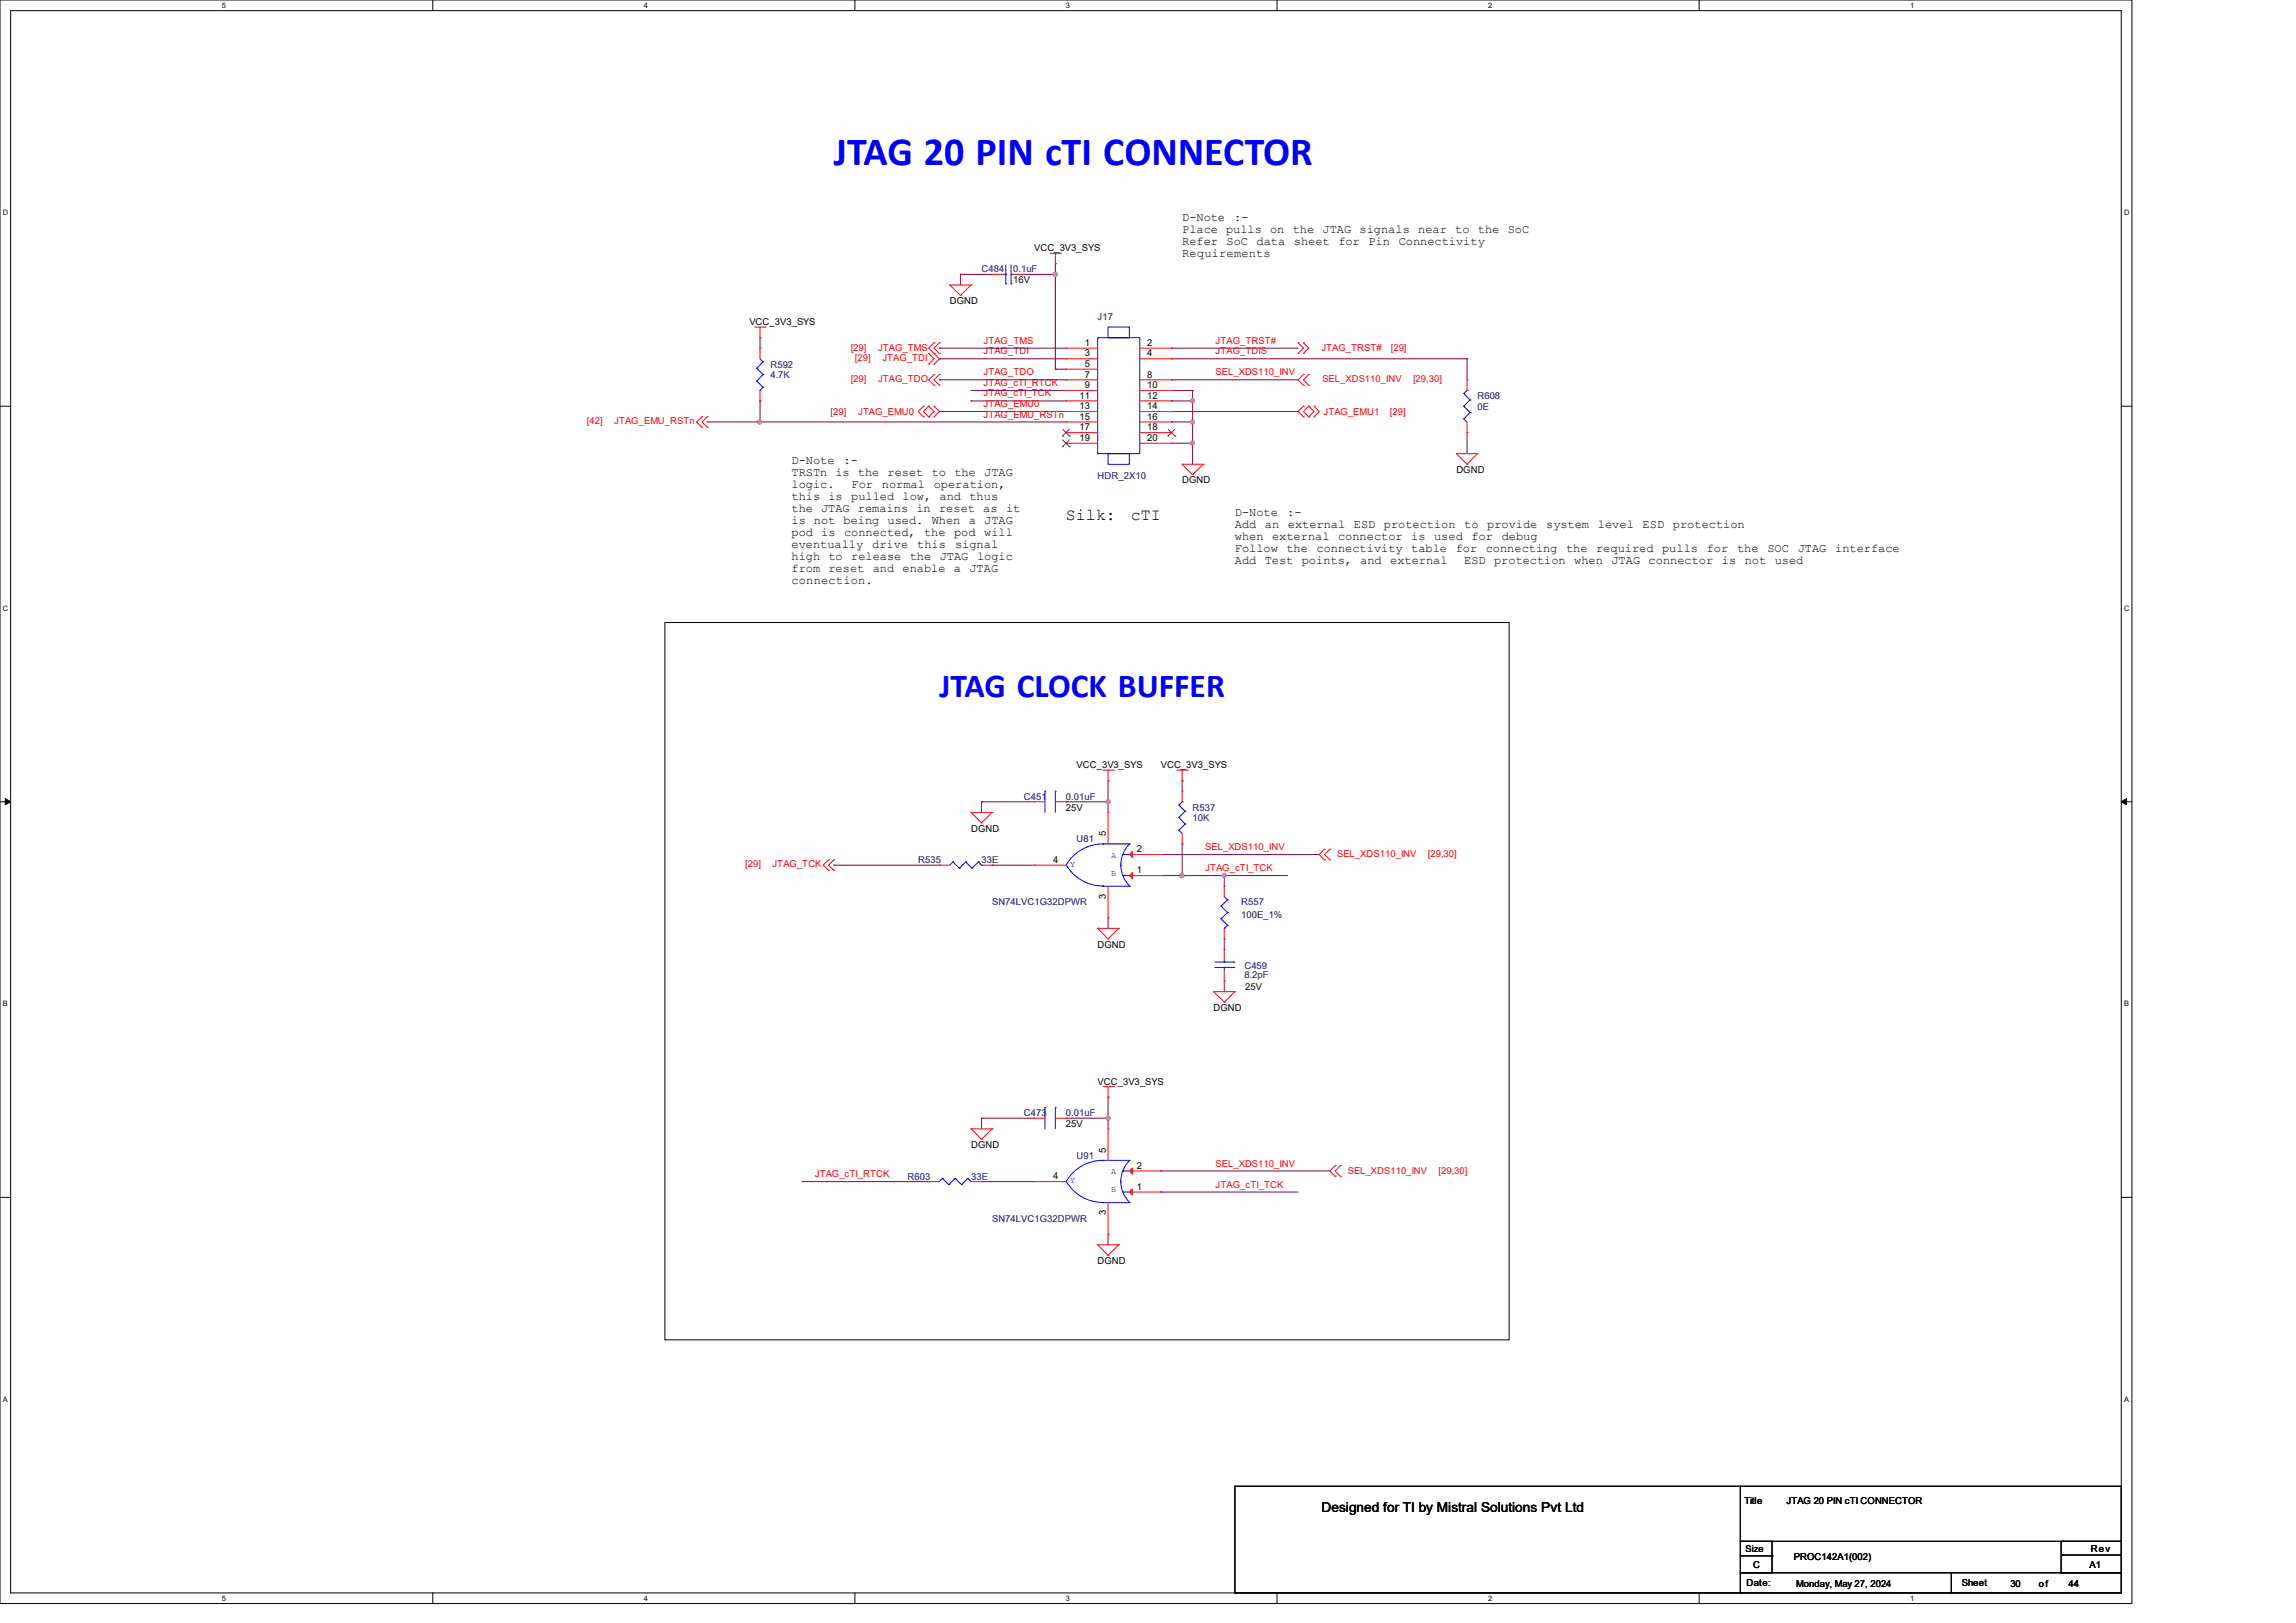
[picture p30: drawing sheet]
<svg xmlns="http://www.w3.org/2000/svg" width="420mm" height="297mm" viewBox="0 0 420 297" stroke-linecap="round" stroke-linejoin="round" font-family="sans-serif">
<defs><g id="words">
<text font-size="7.3" fill="#00f" x="152.5" y="30.2">JTAG 20 PIN cTI CONNECTOR</text>
<text font-size="6.1" fill="#00f" x="171.8" y="127.5">JTAG CLOCK BUFFER</text>
<g font-size="3">
<text x="195" y="95.1">Silk:</text>
<text x="206.9" y="95.1">cTI</text>
</g>
<text font-size="2.5" x="241.7" y="276.8">Designed for TI by Mistral Solutions Pvt Ltd</text>
<g font-size="2.2">
<text x="216.2" y="40.4">D-Note</text>
<text x="225.8" y="40.4">:-</text>
<text x="216.2" y="42.6">Place pulls on the JTAG signals near to the SoC</text>
<text x="216.2" y="44.8">Refer</text>
<text x="216.2" y="47">Requirements</text>
<text x="224.4" y="44.8">SoC</text>
<text x="229.9" y="44.8">data</text>
<text x="236.7" y="44.8">sheet</text>
<text x="244.8" y="44.8">for</text>
<text x="250.3" y="44.8">Pin</text>
<text x="255.9" y="44.8">Connectivity</text>
<text x="144.8" y="84.8">D-Note</text>
<text x="144.8" y="87">TRSTn is the reset to the JTAG</text>
<text x="144.8" y="89.2">logic.</text>
<text x="154.3" y="84.8">:-</text>
<text x="155.8" y="89.2">For</text>
<text x="161.3" y="89.2">normal</text>
<text x="170.8" y="89.2">operation,</text>
<text x="144.8" y="91.4">this is pulled low, and thus</text>
<text x="144.8" y="93.6">the JTAG remains in reset as it</text>
<text x="144.8" y="95.8">is not being used. When a JTAG</text>
<text x="225.9" y="94.5">D-Note</text>
<text x="235.5" y="94.5">:-</text>
<text x="144.8" y="98">pod is connected, the</text>
<text x="144.8" y="100.2">eventually</text>
<text x="159.6" y="100.2">drive</text>
<text x="167.8" y="100.2">this</text>
<text x="174.5" y="98">pod</text>
<text x="174.7" y="100.2">signal</text>
<text x="180" y="98">will</text>
<text x="225.9" y="96.7">Add</text>
<text x="225.9" y="98.9">when</text>
<text x="225.9" y="101.1">Follow</text>
<text x="231.4" y="96.7">an</text>
<text x="232.7" y="98.9">external</text>
<text x="235.3" y="101.1">the</text>
<text x="235.6" y="96.7">external</text>
<text x="240.8" y="101.1">connectivity table</text>
<text x="244.8" y="98.9">connector is</text>
<text x="247.6" y="96.7">ESD</text>
<text x="253.1" y="96.7">protection</text>
<text x="262.3" y="98.9">used</text>
<text x="266.3" y="101.1">for</text>
<text x="267.8" y="96.7">to</text>
<text x="269.1" y="98.9">for</text>
<text x="271.8" y="101.1">connecting</text>
<text x="272" y="96.7">provide</text>
<text x="274.7" y="98.9">debug</text>
<text x="282.8" y="96.7">system</text>
<text x="286.5" y="101.1">the</text>
<text x="292" y="101.1">required</text>
<text x="292.3" y="96.7">level</text>
<text x="300.5" y="96.7">ESD</text>
<text x="304" y="101.1">pulls</text>
<text x="306" y="96.7">protection</text>
<text x="312.2" y="101.1">for</text>
<text x="317.8" y="101.1">the</text>
<text x="323.3" y="101.1">SOC</text>
<text x="328.8" y="101.1">JTAG</text>
<text x="335.7" y="101.1">interface</text>
<text x="144.8" y="102.4">high to release the</text>
<text x="144.8" y="104.6">from reset and enable a JTAG</text>
<text x="144.8" y="106.8">connection.</text>
<text x="171.9" y="102.4">JTAG</text>
<text x="178.7" y="102.4">logic</text>
<text x="225.9" y="103.3">Add Test points, and external</text>
<text x="267.8" y="103.3">ESD protection when</text>
<text x="294.8" y="103.3">JTAG</text>
<text x="301.6" y="103.3">connector</text>
<text x="315" y="103.3">is</text>
<text x="319.1" y="103.3">not</text>
<text x="324.6" y="103.3">used</text>
</g>
<g font-size="1.7">
<text x="189.2" y="46">VCC_3V3_SYS</text>
<text x="185.3" y="51.8">16V</text>
<text x="137.1" y="59.5">VCC_3V3_SYS</text>
<text x="173.7" y="55.7">DGND</text>
<text x="198.5" y="63.3">1</text>
<text x="198.5" y="65.2">3</text>
<text x="209.8" y="63.3">2</text>
<text x="209.8" y="65.2">4</text>
<text x="198.5" y="67.1">5</text>
<text x="198.5" y="69.1">7</text>
<text x="198.5" y="71">9</text>
<text x="209.8" y="69.1">8</text>
<text x="209.8" y="71">10</text>
<text x="197.5" y="72.9">11</text>
<text x="197.5" y="74.9">13</text>
<text x="197.5" y="76.8">15</text>
<text x="209.8" y="72.9">12</text>
<text x="209.8" y="74.9">14</text>
<text x="209.8" y="76.8">16</text>
<text x="197.5" y="78.7">17</text>
<text x="197.5" y="80.7">19</text>
<text x="209.8" y="78.7">18</text>
<text x="209.8" y="80.7">20</text>
<text x="216.2" y="88.5">DGND</text>
<text x="266.4" y="86.6">DGND</text>
<text x="196.9" y="140.6">VCC_3V3_SYS</text>
<text x="212.3" y="140.6">VCC_3V3_SYS</text>
<text x="195" y="148.3">25V</text>
<text x="177.6" y="152.2">DGND</text>
<text x="202.3" y="153.1" transform="rotate(-90 202.3 153.1)">5</text>
<text x="207.9" y="156">2</text>
<text x="192.7" y="157.9">4</text>
<text x="207.9" y="159.8">1</text>
<text x="202.3" y="164.5" transform="rotate(-90 202.3 164.5)">3</text>
<text x="200.8" y="173.4">DGND</text>
<text x="222" y="185">DGND</text>
<text x="227.8" y="181.1">25V</text>
<text x="200.8" y="198.5">VCC_3V3_SYS</text>
<text x="195" y="206.2">25V</text>
<text x="177.6" y="210.1">DGND</text>
<text x="192.7" y="215.8">4</text>
<text x="202.3" y="211" transform="rotate(-90 202.3 211)">5</text>
<text x="207.9" y="213.9">2</text>
<text x="207.9" y="217.7">1</text>
<text x="202.3" y="222.4" transform="rotate(-90 202.3 222.4)">3</text>
<text x="200.8" y="231.3">DGND</text>
<text x="319.1" y="275.2">Title</text>
<text x="326.8" y="275.2">JTAG 20 PIN cTI CONNECTOR</text>
<text x="319.3" y="284">Size</text>
<text x="320.7" y="286.9">C</text>
<text x="328.2" y="285.4">PROC142A1(002)</text>
<text x="382.2" y="286.9">A1</text>
<text x="382.4" y="284.1">Rev</text>
<text x="319.5" y="290.2">Date:</text>
<text x="328.6" y="290.4">Monday, May 27, 2024</text>
<text x="358.9" y="290.2">Sheet</text>
<text x="367.7" y="290.4">30</text>
<text x="373" y="290.4">of</text>
<text x="378.4" y="290.4">44</text>
</g>
<g font-size="1.7" fill="#000080">
<text x="179.5" y="49.9">C484</text>
<text x="185.3" y="49.9">0.1uF</text>
<text x="200.8" y="58.6">J17</text>
<text x="140.9" y="67.3">R592</text>
<text x="140.9" y="69.2">4.7K</text>
<text x="270.2" y="73.1">R608</text>
<text x="270.2" y="75">0E</text>
<text x="200.8" y="87.7">HDR_2X10</text>
<text x="187.3" y="146.4">C451</text>
<text x="195" y="146.4">0.01uF</text>
<text x="218.1" y="148.3">R537</text>
<text x="196.9" y="154.1">U81</text>
<text x="218.1" y="150.3">10K</text>
<text x="168" y="158">R535</text>
<text x="179.5" y="158">33E</text>
<text x="181.5" y="165.7">SN74LVC1G32DPWR</text>
<text x="227" y="165.7">R557</text>
<text x="227" y="168">100E_1%</text>
<text x="227.6" y="177.3">C459</text>
<text x="227.6" y="179">8.2pF</text>
<text x="187.3" y="204.3">C473</text>
<text x="195" y="204.3">0.01uF</text>
<text x="166" y="215.9">R603</text>
<text x="177.6" y="215.9">33E</text>
<text x="196.9" y="212">U91</text>
<text x="181.5" y="223.6">SN74LVC1G32DPWR</text>
</g>
<g font-size="1.7" fill="#f00">
<text x="155.6" y="64.2">[29]</text>
<text x="160.6" y="64.2">JTAG_TMS</text>
<text x="179.9" y="64.9">JTAG_TDI</text>
<text x="179.9" y="62.9">JTAG_TMS</text>
<text x="222.4" y="62.9">JTAG_TRST#</text>
<text x="222.4" y="64.9">JTAG_TDIS</text>
<text x="241.7" y="64.2">JTAG_TRST#</text>
<text x="254.4" y="64.2">[29]</text>
<text x="155.6" y="70">[29]</text>
<text x="156.4" y="66.1">[29]</text>
<text x="160.6" y="70">JTAG_TDO</text>
<text x="161.4" y="66.1">JTAG_TDI</text>
<text x="179.9" y="70.7">JTAG_cTI_RTCK</text>
<text x="179.9" y="68.7">JTAG_TDO</text>
<text x="222.4" y="68.7">SEL_XDS110_INV</text>
<text x="241.9" y="70">SEL_XDS110_INV</text>
<text x="258.5" y="70">[29,30]</text>
<text x="107.4" y="77.7">[42]</text>
<text x="112.4" y="77.7">JTAG_EMU_RSTn</text>
<text x="151.9" y="75.9">[29]</text>
<text x="157" y="75.9">JTAG_EMU0</text>
<text x="179.9" y="72.6">JTAG_cTI_TCK</text>
<text x="179.9" y="74.5">JTAG_EMU0</text>
<text x="179.9" y="76.4">JTAG_EMU_RSTn</text>
<text x="242.1" y="75.9">JTAG_EMU1</text>
<text x="254.3" y="75.9">[29]</text>
<text x="220.5" y="155.6">SEL_XDS110_INV</text>
<text x="136.3" y="158.7">[29]</text>
<text x="141.3" y="158.7">JTAG_TCK</text>
<text x="220.5" y="159.4">JTAG_cTI_TCK</text>
<text x="244.6" y="156.8">SEL_XDS110_INV</text>
<text x="261.2" y="156.8">[29,30]</text>
<text x="149.1" y="215.4">JTAG_cTI_RTCK</text>
<text x="222.4" y="213.5">SEL_XDS110_INV</text>
<text x="246.5" y="214.8">SEL_XDS110_INV</text>
<text x="263.1" y="214.8">[29,30]</text>
<text x="222.4" y="217.3">JTAG_cTI_TCK</text>
</g>
<g font-size="1.6" fill="#00f">
<text x="195.7" y="158.6">Y</text>
<text x="203.3" y="160.3">B</text>
<text x="203.3" y="157">A</text>
<text x="203.3" y="214.9">A</text>
<text x="195.7" y="216.5">Y</text>
<text x="203.3" y="218.2">B</text>
</g>
<g font-size="1.4">
<text x="40.6" y="1.4">5</text>
<text x="117.8" y="1.4">4</text>
<text x="195" y="1.4">3</text>
<text x="272.2" y="1.4">2</text>
<text x="349.4" y="1.4">1</text>
<text x=".5" y="39.4">D</text>
<text x="388.5" y="39.4">D</text>
<text x=".5" y="111.8">C</text>
<text x="388.5" y="111.8">C</text>
<text x=".5" y="184.2">B</text>
<text x="388.5" y="184.2">B</text>
<text x=".5" y="256.5">A</text>
<text x="388.5" y="256.5">A</text>
<text x="40.6" y="292.9">5</text>
<text x="117.8" y="292.9">4</text>
<text x="195" y="292.9">3</text>
<text x="272.2" y="292.9">2</text>
<text x="349.4" y="292.9">1</text>
</g>
</g></defs>
<path d="M0 0h390v293.5h-390zM1.9 1.9h386.1v289.6h-386.1z" fill="none" stroke="#000" stroke-width=".18"/>
<g fill="#fff">
<path d="M40.6 .2h.7v1.5h-.7z"/>
<path d="M40.6 291.7h.7v1.5h-.7z"/>
</g>
<path d="M79.2 0v1.9M79.2 291.5v2" fill="none" stroke="#000" stroke-width=".18"/>
<g fill="#fff">
<path d="M117.8 .2h.7v1.5h-.7z"/>
<path d="M117.8 291.7h.7v1.5h-.7z"/>
</g>
<path d="M156.4 0v1.9M156.4 291.5v2" fill="none" stroke="#000" stroke-width=".18"/>
<g fill="#fff">
<path d="M195 .2h.7v1.5h-.7z"/>
<path d="M195 291.7h.7v1.5h-.7z"/>
</g>
<path d="M233.6 0v1.9M233.6 291.5v2" fill="none" stroke="#000" stroke-width=".18"/>
<g fill="#fff">
<path d="M272.2 .2h.8v1.5h-.8z"/>
<path d="M272.2 291.7h.8v1.5h-.8z"/>
</g>
<path d="M310.8 0v1.9M310.8 291.5v2" fill="none" stroke="#000" stroke-width=".18"/>
<g fill="#fff">
<path d="M349.4 .2h.8v1.5h-.8z"/>
<path d="M349.4 291.7h.8v1.5h-.8z"/>
<path d="M.5 38.1h1v1.6h-1z"/>
<path d="M388.5 38.1h1v1.6h-1z"/>
<path d="M.5 110.5h1v1.6h-1z"/>
<path d="M388.5 110.5h1v1.6h-1z"/>
</g>
<path d="M0 74.3h1.9M388 74.3h2" fill="none" stroke="#000" stroke-width=".18"/>
<g fill="#fff">
<path d="M.5 182.9h.9v1.5h-.9z"/>
<path d="M388.5 182.9h.9v1.5h-.9z"/>
</g>
<path d="M0 146.7h1.9M388 146.7h2" fill="none" stroke="#000" stroke-width=".18"/>
<path d="M1 146.1l.9 .6-.9 .6zM388 146.7l1-.6v1.2z" fill="#000" stroke="#000" stroke-width=".18"/>
<g fill="#fff">
<path d="M.5 255.3h.9v1.5h-.9z"/>
<path d="M388.5 255.3h.9v1.5h-.9z"/>
</g>
<g fill="none" stroke="#000" stroke-width=".18">
<path d="M121.6 113.9h154.5v131.3h-154.5zM0 219.1h1.9M388 219.1h2M225.9 272h.1M225.9 272h92.6M225.9 272v19.5M318.3 272h69.7v10.1h-69.7zM225.9 291.5h.1M226.1 291.5h.1M226.1 291.5h92.6M318.3 282.1h5.8v5.7h-5.8zM318.3 287.8h38.7v3.7h-38.7z"/>
<path d="M318.3 284.7h5.8M324.1 284.7h.1M357 287.8h31v3.7h-31zM377 282.1h11v5.7h-11zM377.2 284.6h.1M377.2 284.6h10.8"/>
</g>
<g fill="none" stroke="#800040" stroke-width=".18">
<path d="M175.7 50.2h.1M175.7 50.2h5.8M175.7 50.2v2M187.3 50.2h.1M187.3 50.2h5.7M193 50.2h.1M193 48.3h.1M193 48.3v19.3M129.4 77.2h.1M129.4 77.2h65.6M139 61.8h.1M139 77.2h.1"/>
<path d="M139 73.4h.1M139 61.8v1.9M139 73.4v3.8M171.8 69.5h.1M171.8 65.7h.1M171.8 63.7h.1M171.8 75.3h.1M171.8 63.7h23.2M171.8 69.5h23.2M171.8 65.7h23.2M171.8 75.3h23.2M177.6 73.4h.1"/>
<path d="M177.6 71.5h.1M177.6 73.4h17.4M177.6 71.5h17.4M193 67.6h.1M193 67.6h2M214.3 63.7h.1M214.3 69.5h.1M214.3 73.4h.1M214.3 71.5h.1M214.3 77.2h.1M214.3 65.7h.1M214.3 75.3h.1"/>
<path d="M214.3 73.4h3.8M214.3 71.5h3.8M214.3 63.7h23.1M214.3 69.5h23.1M214.3 65.7h54.1M214.3 75.3h23.1M214.3 77.2h3.8M218.1 71.5h.1M218.1 73.4h.1M218.1 77.2h.1M218.1 71.5v13.5M268.4 65.7h.1"/>
<path d="M268.4 79.2h.1M268.4 65.7v3.8M268.4 79.2v3.8M214.3 81.1h.1M214.3 81.1h3.8M218.1 81.1h.1M152.5 158.3h.1M152.5 158.3h19.3M179.5 146.7h.1M179.5 146.7h9.7M179.5 146.7v2M181.5 158.3h.1"/>
<path d="M181.5 158.3h7.7M195 146.7h.1M195 146.7h7.7M202.7 142.9h.1M202.7 146.7h.1M202.7 142.9v5.8M212.3 156.4h.1M212.3 156.4h29M216.2 154.4h.1M216.2 142.9h.1M216.2 142.9v1.9M216.2 154.4v5.8"/>
<path d="M202.7 168h.1M202.7 168v1.9M212.3 160.2h.1M212.3 160.2h23.2M216.2 160.2h.1M223.9 160.2h.1M223.9 171.8h.1M223.9 179.5h.1M223.9 160.2v2M223.9 171.8v1.9M223.9 179.5v2M146.7 216.2h.1"/>
<path d="M146.7 216.2h23.2M179.5 216.2h.1M179.5 204.6h.1M179.5 216.2h9.7M179.5 204.6v2M179.5 204.6h9.7M195 204.6h.1M195 204.6h7.7M202.7 200.8h.1M202.7 204.6h.1M202.7 200.8v5.8M212.3 214.3h.1"/>
<path d="M212.3 218.1h.1M212.3 214.3h30.9M212.3 218.1h25.1M202.7 225.9h.1M202.7 225.9v1.9"/>
</g>
<g fill="#f0f" stroke="#f0f" stroke-width=".18">
<circle cx="223.9" cy="160.2" r=".37"/>
<circle cx="216.2" cy="160.2" r=".38"/>
<circle cx="218.1" cy="77.2" r=".37"/>
<circle cx="218.1" cy="73.3" r=".37"/>
<circle cx="218.1" cy="81.1" r=".37"/>
<circle cx="139" cy="77.2" r=".38"/>
<circle cx="202.7" cy="146.7" r=".38"/>
<circle cx="202.7" cy="204.6" r=".38"/>
<circle cx="193" cy="50.2" r=".38"/>
</g>
<g fill="none" stroke="#f00" stroke-width=".18">
<path d="M138 59.9h2M139 59.9v1.9M140 59.9h.1M173.7 52.2h.1M173.7 52.2h3.9M173.7 52.2l2 1.9M175.7 54.1h.1M177.6 52.2h.1M177.6 52.2l-1.9 1.9M181.5 50.2h.1M181.5 50.2h1.9M185.3 50.2h2"/>
<path d="M187.3 50.2h.1M192.1 46.4h1.9M193 48.3h.1M193 46.4v1.9M194 46.4h.1M128.4 78.2h.1M128.4 76.3h.1M128.4 76.3l-1 .9 1 1M129.4 78.2h.1M129.4 76.3h.1M129.4 76.3l-1 .9 1 1M139 61.8h.1"/>
<path d="M139 63.7h.1M139 73.4h.1M139 63.7v2M139 71.5v1.9M168.9 74.3h.1M168.9 76.3h.1M168.9 74.3l-.9 1 .9 1M169.9 64.7h.1M169.9 66.6h.1M169.9 76.3h.1M169.9 74.3h.1M169.9 64.7l1 1-1 .9"/>
<path d="M169.9 74.3l1 1-1 1M169.9 74.3l-1 1 1 1M170.9 70.5h.1M170.9 68.5h.1M170.9 66.6h.1M170.9 64.7h.1M170.9 62.7h.1M170.9 74.3h.1M170.9 76.3h.1M170.9 68.5l-1 1 1 1M170.9 62.7l-1 1 1.9 2-.9 .9M170.9 74.3l.9 1-.9 1"/>
<path d="M171.8 70.5h.1M171.8 68.5h.1M171.8 64.7h.1M171.8 62.7h.1M171.8 68.5l-.9 1 .9 1M171.8 62.7l-.9 1 .9 1M195 63.7h.1M195 65.7h.1M195 67.6h.1M195 69.5h.1M195 71.5h.1M195 73.4h.1"/>
<path d="M195 75.3h.1M195 77.2h.1M195 79.2h.1M195 63.7h5.8M195 65.7h5.8M195 69.5h5.8M195 71.5h5.8M195 73.4h5.8M195 75.3h5.8M195 77.2h5.8M195 79.2h5.8M195 67.6h5.8"/>
<path d="M208.5 63.7h5.8M208.5 65.7h5.8M208.5 69.5h5.8M208.5 71.5h5.8M208.5 73.4h5.8M208.5 75.3h5.8M208.5 77.2h5.8M208.5 79.2h5.8M214.3 63.7h.1M214.3 65.7h.1M214.3 69.5h.1M214.3 71.5h.1"/>
<path d="M214.3 73.4h.1M214.3 75.3h.1M214.3 77.2h.1M214.3 79.2h.1M237.4 64.7h.1M237.4 62.7h.1M237.4 62.7l1 1-1 1M238.4 64.7h.1M238.4 62.7h.1M238.4 70.5h.1M238.4 68.5h.1M238.4 74.3h.1"/>
<path d="M238.4 76.3h.1M238.4 62.7l1 1-1 1M238.4 68.5l-1 1 1 1M238.4 74.3l-1 1 1 1M239.4 68.5h.1M239.4 70.5h.1M239.4 76.3h.1M239.4 74.3h.1M239.4 68.5l-1 1 1 1M239.4 74.3l-1 1 1 1M239.4 74.3l1 1-1 1M240.4 74.3h.1"/>
<path d="M240.4 76.3h.1M240.4 74.3l.9 1-.9 1M268.4 79.2h.1M268.4 69.5h.1M268.4 69.5v2M268.4 77.2v2M195 81.1h.1M195 81.1h5.8M208.5 81.1h5.8M214.3 81.1h.1M216.2 85h.1M216.2 85h3.9"/>
<path d="M216.2 85l1.9 1.9M218.1 86.9h.1M220.1 85h.1M220.1 85l-2 1.9M266.4 83h.1M266.4 83h3.9M266.4 83l2 2M268.4 85h.1M270.3 83h.1M270.3 83l-1.9 2M151.6 159.3h.1M151.6 157.4h.1"/>
<path d="M151.6 157.4l-1 .9 1 1M152.5 159.3h.1M152.5 157.4h.1M152.5 157.4l-.9 .9 .9 1M171.8 158.3h.1M171.8 158.3h1.9M177.6 148.7h.1M177.6 148.7h3.9M177.6 148.7l1.9 1.9M179.5 150.6h.1M179.5 158.3h2M181.5 148.7h.1"/>
<path d="M181.5 158.3h.1M181.5 148.7l-2 1.9M189.2 146.7h.1M189.2 158.3h.1M189.2 158.3h5.8M189.2 146.7h1.9M193 146.7h2M195 146.7h.1M201.8 140.9h1.9M202.7 142.9h.1M202.7 148.7h.1M202.7 140.9v2"/>
<path d="M202.7 148.7v5.7M203.7 140.9h.1M206.6 156.4h5.7M212.3 156.4h.1M215.3 140.9h1.9M216.2 142.9h.1M216.2 154.4h.1M216.2 144.8h.1M216.2 140.9v2M216.2 144.8v1.9M216.2 152.5v1.9M217.2 140.9h.1"/>
<path d="M242.3 157.4h.1M242.3 155.4h.1M242.3 155.4l-1 1 1 1M243.2 155.4h.1M243.2 157.4h.1M243.2 155.4l-.9 1 .9 1M200.8 169.9h.1M200.8 169.9h3.8M200.8 169.9l1.9 1.9M202.7 171.8h.1M202.7 168h.1M202.7 162.2v5.8"/>
<path d="M204.6 169.9h.1M204.6 169.9l-1.9 1.9M206.6 160.2h5.7M212.3 160.2h.1M223.9 162.2h.1M223.9 171.8h.1M223.9 173.7h.1M223.9 179.5h.1M223.9 162.2v1.9M223.9 169.9v1.9M223.9 173.7v2M223.9 177.6v1.9"/>
<path d="M201.8 198.8h1.9M202.7 198.8v2M203.7 198.8h.1M222 181.5h.1M222 181.5h3.9M222 181.5l1.9 1.9M223.9 183.4h.1M225.9 181.5h.1M225.9 181.5l-2 1.9M169.9 216.2h.1M169.9 216.2h1.9M177.6 206.6h.1"/>
<path d="M177.6 206.6h3.9M177.6 206.6l1.9 1.9M177.6 216.2h1.9M179.5 208.5h.1M179.5 216.2h.1M181.5 206.6h.1M181.5 206.6l-2 1.9M189.2 204.6h.1M189.2 216.2h.1M189.2 204.6h1.9M189.2 216.2h5.8M193 204.6h2"/>
<path d="M195 204.6h.1M202.7 200.8h.1M202.7 206.6h.1M202.7 206.6v5.7M206.6 218.1h5.7M206.6 214.3h5.7M212.3 218.1h.1M212.3 214.3h.1M244.2 215.3h.1M244.2 213.3h.1M244.2 213.3l-1 1 1 1M245.2 213.3h.1"/>
<path d="M245.2 215.3h.1M245.2 213.3l-1 1 1 1M200.8 227.8h.1M200.8 227.8h3.8M200.8 227.8l1.9 1.9M202.7 229.7h.1M202.7 225.9h.1M202.7 220.1v5.8M204.6 227.8h.1M204.6 227.8l-1.9 1.9"/>
</g>
<g fill="none" stroke="#00f" stroke-width=".18">
<path d="M183.4 50.2h.6M184 51.9h.1M184 50.2h.1M184 48.5v3.4M185 50.2h.1M185 51.9h.1M185 50.2h.3M185 48.5v3.4M202.7 59.9h3.9v1.9h-3.9zM138.4 67.4h.1M138.4 69.7h.1M138.4 67.4l1.2 1.1"/>
<path d="M138.4 69.7l1.2 1.2M139 71.5h.1M139 65.7l.6 .5M139.6 66.2h.1M139.6 68.5h.1M139.6 70.9h.1M139.6 66.2l-1.2 1.2M139.6 68.5l-1.2 1.2M139.6 70.9l-.6 .6M200.8 61.8h7.7v21.2h-7.7zM267.8 76.7h.1M267.8 74.3h.1"/>
<path d="M267.8 72h.1M267.8 76.7l.6 .5M267.8 74.3l1.1 1.2M267.8 72l1.1 1.2M268.4 71.5h.1M268.4 71.5l-.6 .5M268.9 75.5h.1M268.9 73.2h.1M268.9 75.5l-1.1 1.2M268.9 73.2l-1.1 1.1M202.7 83h3.9v2h-3.9zM174.3 157.7h.1"/>
<path d="M174.3 157.7l-.6 .6M174.3 157.7l1.2 1.2M175.5 158.9h.1M176.7 157.7h.1M176.7 157.7l-1.2 1.2M176.7 157.7l1.1 1.2M177.8 158.9h.1M179 157.7h.1M179 157.7l-1.2 1.2M179 157.7l.5 .6M179.5 158.3h.1M191.1 144.8h.1"/>
<path d="M191.1 144.8v3.9M193 144.8h.1M193 144.8v3.9M195.1 158.3a7.7 7.7 0 0 0 6.7 3.8M205.4 156.4h.1M205.4 156.4h1.2M206.6 154.4h.1M206.6 154.4h-4.8a7.7 7.7 0 0 0-6.8 3.9M206.6 154.5a5.4 5.4 0 0 0-1.6 3.9l.2 1.1 .4 1.2 1 1.4M215.6 151.9h.1M215.6 149.6h.1M215.6 147.3h.1"/>
<path d="M215.6 151.9l.6 .6M215.6 149.6l1.2 1.2M215.6 147.3l1.2 1.2M216.2 146.7h.1M216.2 146.7l-.6 .6M216.8 150.8h.1M216.8 148.5h.1M216.8 150.8l-1.2 1.1M216.8 148.5l-1.2 1.1M201.8 162.2h4.8M205.4 160.2h.1M205.4 160.2h1.2"/>
<path d="M206.6 162.2h.1M222.2 177h3.5M222.2 176.1h3.5M223.4 165.8h.1M223.4 168.1h.1M223.4 165.8l1.1 1.2M223.4 168.1l1.1 1.2M223.9 169.9h.1M223.9 176.1h.1M223.9 177h.1M223.9 164.1l.6 .6M223.9 175.7v.4"/>
<path d="M223.9 177v.6M224.5 164.7h.1M224.5 167h.1M224.5 169.3h.1M224.5 164.7l-1.1 1.1M224.5 167l-1.1 1.1M224.5 169.3l-.6 .6M225.7 177h.1M225.7 176.1h.1M172.4 215.6h.1M172.4 215.6l-.6 .6M172.4 215.6l1.2 1.2"/>
<path d="M173.6 216.8h.1M174.7 215.6h.1M174.7 215.6l-1.1 1.2M174.7 215.6l1.2 1.2M175.9 216.8h.1M177 215.6h.1M177 215.6l-1.1 1.2M177 215.6l.6 .6M177.6 216.2h.1M191.1 202.7h.1M191.1 202.7v3.9M193 202.7h.1"/>
<path d="M193 202.7v3.9M195.1 216.2a7.7 7.7 0 0 0 6.7 3.8M205.4 214.3h.1M205.4 218.1h.1M205.4 214.3h1.2M205.4 218.1h1.2M206.6 212.3h.1M206.6 212.3h-4.8a7.7 7.7 0 0 0-6.8 4M206.6 212.4a5.4 5.4 0 0 0-1.6 3.9l.2 1.1 .4 1.2 1 1.4M201.8 220.1h4.8M206.6 220.1h.1"/>
</g>
<path d="M194.4 79.8h.1M194.4 78.6l1.2 1.2M195.6 78.6l-1.2 1.2M195.6 79.8h.1M213.7 79.8h.1M213.7 78.6l1.2 1.2M214.9 78.6l-1.2 1.2M214.9 79.8h.1M194.4 81.7h.1M194.4 80.5l1.2 1.2M195.6 80.5l-1.2 1.2M195.6 81.7h.1" fill="none" stroke="#804000" stroke-width=".18"/>
<g fill="#f00" stroke="#f00" stroke-width=".18">
<path d="M206.6 218.1l.5-.5v1.1z"/>
<path d="M206.6 214.3l.5-.6v1.1z"/>
<path d="M206.6 160.2l.5-.5v1.1z"/>
<path d="M206.6 156.4l.5-.6v1.1z"/>
</g>
<use href="#words"/>
</svg>
